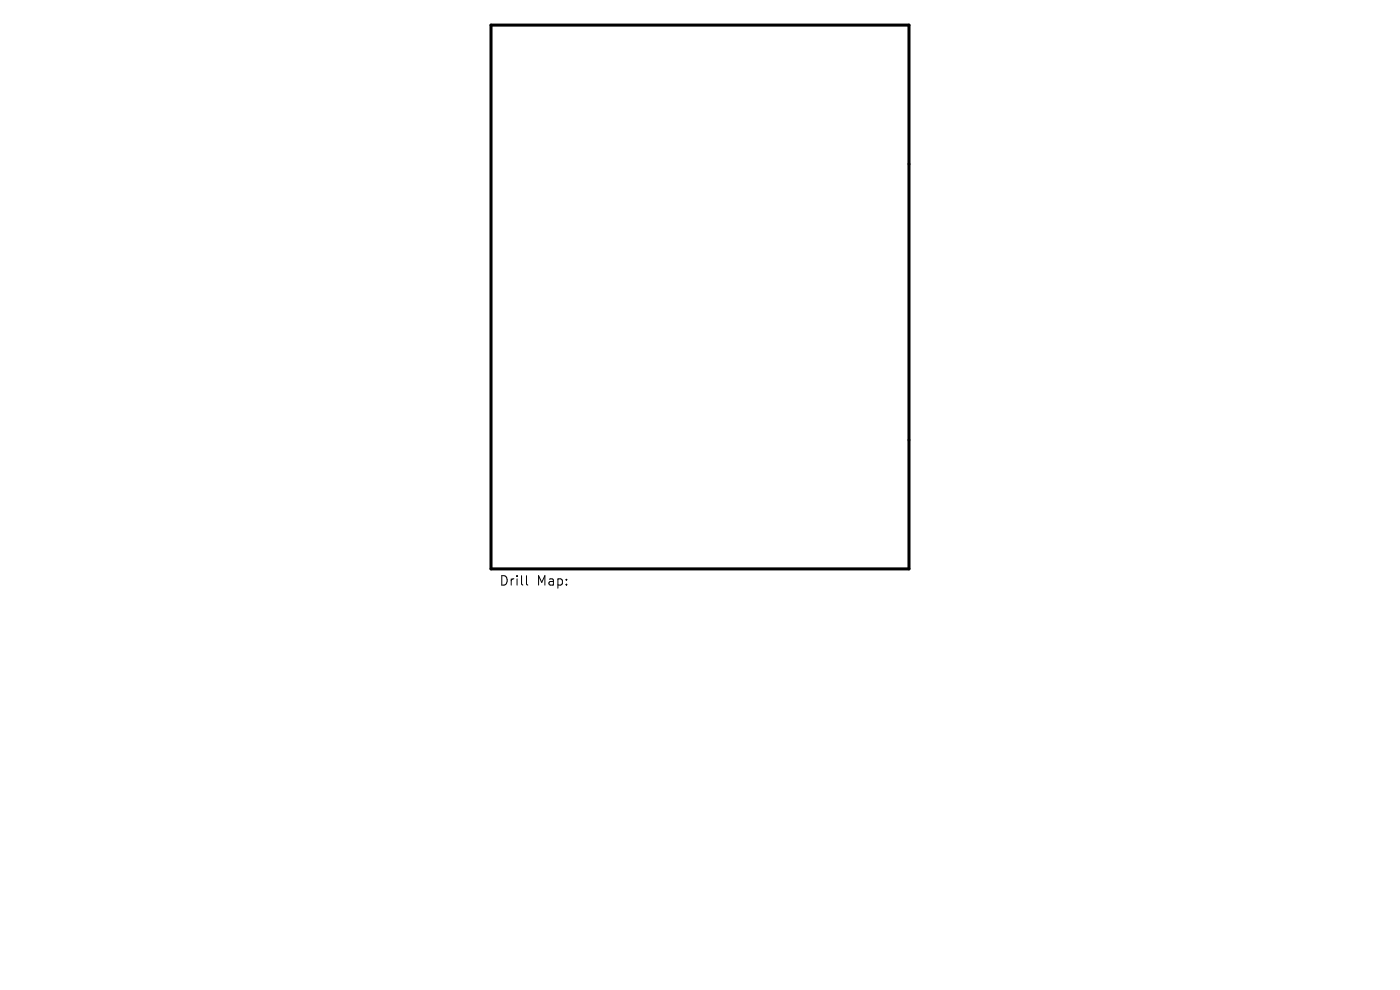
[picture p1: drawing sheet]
<svg xmlns="http://www.w3.org/2000/svg" width="297mm" height="210mm" viewBox="0 0 297 210" stroke-linecap="round" stroke-linejoin="round" font-family="sans-serif">
<defs><g id="words">
<g font-size="2.8">
<text x="105.8" y="124.5">Drill</text>
<text x="113.9" y="124.5">Map:</text>
</g>
</g></defs>
<path d="M104.2 5.3h88.6v115.4h-88.6z" fill="none" stroke="#000" stroke-width=".65"/>
<path d="M111.7 122.1v1.7l.3 .3" fill="none" stroke="#000" stroke-width=".21"/>
<use href="#words"/>
</svg>
